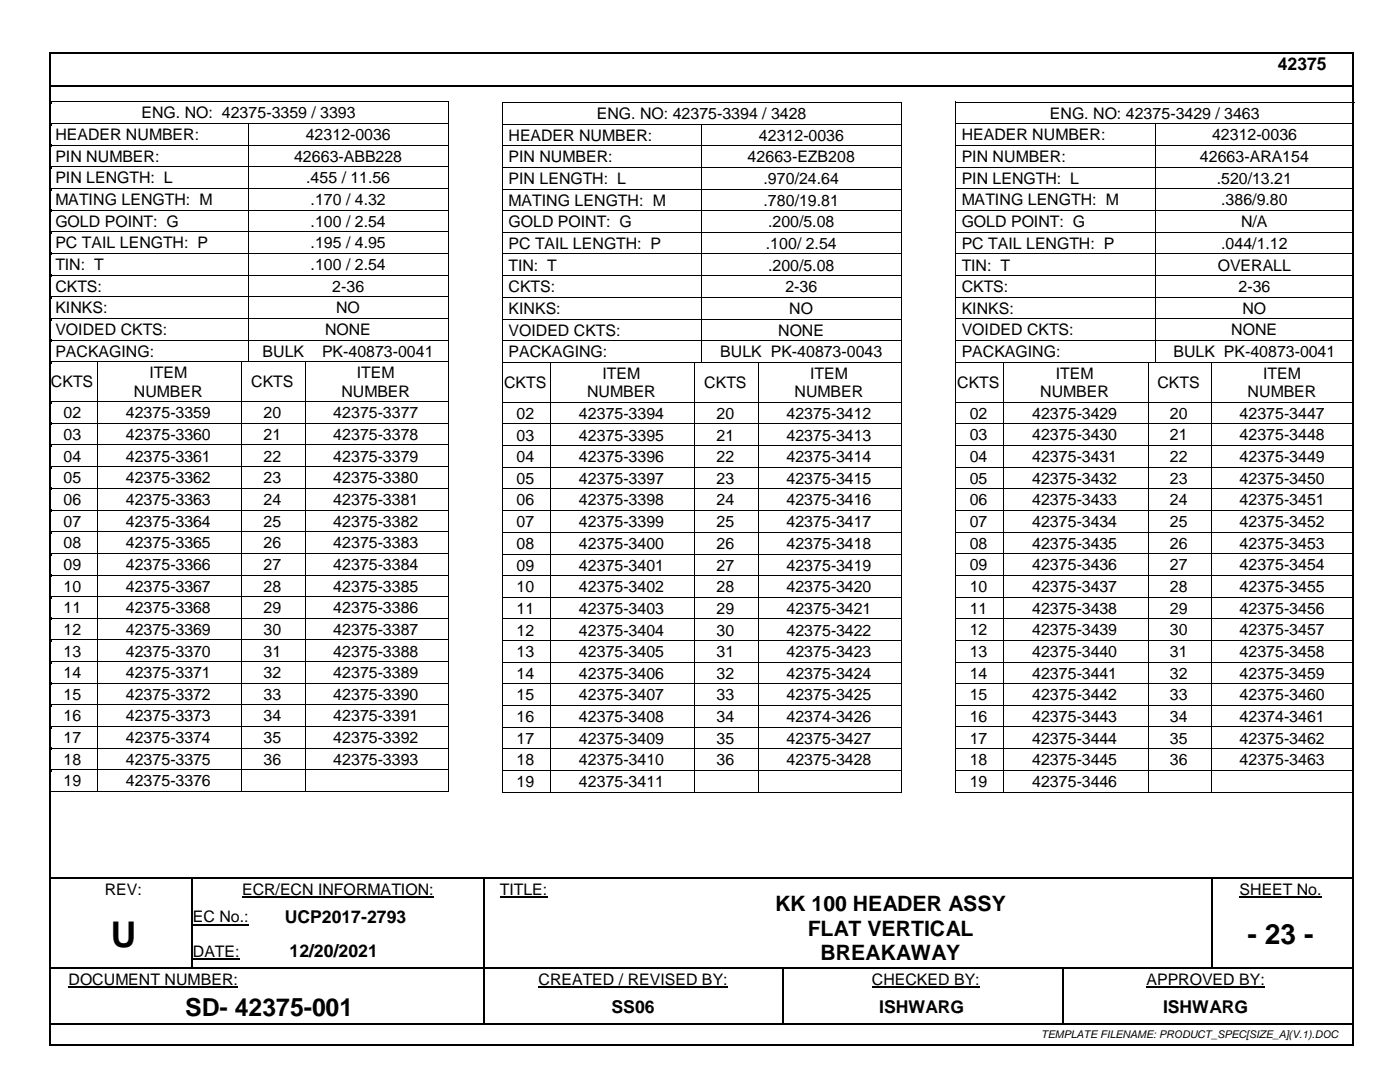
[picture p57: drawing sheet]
<svg xmlns="http://www.w3.org/2000/svg" width="279mm" height="216mm" viewBox="0 0 279 216" stroke-linecap="round" stroke-linejoin="round" font-family="sans-serif">
<defs><g id="words">
<text font-size="7.1" x="22.1" y="188.9">U</text>
<text font-size="5.6" x="249" y="188.3">- 23 -</text>
<text font-size="5" x="37" y="202.7">SD- 42375-001</text>
<g font-size="4.2">
<text x="154.7" y="181.9">KK 100 HEADER ASSY</text>
<text x="161.2" y="186.7">FLAT VERTICAL</text>
<text x="163.8" y="191.6">BREAKAWAY</text>
</g>
<g font-size="3.5">
<text x="255" y="13.9">42375</text>
<text x="56.8" y="184.1">UCP2017-2793</text>
<text x="57.8" y="191">12/20/2021</text>
<text x="122.1" y="202">SS06</text>
<text x="175.5" y="202">ISHWARG</text>
<text x="232.1" y="202">ISHWARG</text>
</g>
<g font-size="3.2">
<text x="28.2" y="23.6">ENG. NO: 42375-3359 / 3393</text>
<text x="119.1" y="23.8">ENG. NO: 42375-3394 / 3428</text>
<text x="209.5" y="23.7">ENG. NO: 42375-3429 / 3463</text>
<text x="11" y="27.9">HEADER NUMBER:</text>
<text x="61" y="27.9">42312-0036</text>
<text x="101.5" y="28.1">HEADER NUMBER:</text>
<text x="151.5" y="28.1">42312-0036</text>
<text x="191.9" y="28">HEADER NUMBER:</text>
<text x="241.9" y="28">42312-0036</text>
<text x="11" y="32.3">PIN NUMBER:</text>
<text x="58.7" y="32.3">42663-ABB228</text>
<text x="101.5" y="32.4">PIN NUMBER:</text>
<text x="149.2" y="32.4">42663-EZB208</text>
<text x="191.9" y="32.3">PIN NUMBER:</text>
<text x="239.5" y="32.3">42663-ARA154</text>
<text x="11" y="36.6">PIN LENGTH: L</text>
<text x="11" y="40.9">MATING LENGTH: M</text>
<text x="61.1" y="36.6">.455 / 11.56</text>
<text x="62" y="40.9">.170 / 4.32</text>
<text x="101.5" y="36.7">PIN LENGTH: L</text>
<text x="101.5" y="41">MATING LENGTH: M</text>
<text x="152.4" y="36.7">.970/24.64</text>
<text x="152.4" y="41">.780/19.81</text>
<text x="191.9" y="36.7">PIN LENGTH: L</text>
<text x="191.9" y="41">MATING LENGTH: M</text>
<text x="242.8" y="36.7">.520/13.21</text>
<text x="243.7" y="41">.386/9.80</text>
<text x="11" y="45.2">GOLD POINT: G</text>
<text x="62" y="45.2">.100 / 2.54</text>
<text x="101.5" y="45.3">GOLD POINT: G</text>
<text x="153.3" y="45.3">.200/5.08</text>
<text x="191.9" y="45.3">GOLD POINT: G</text>
<text x="247.7" y="45.3">N/A</text>
<text x="11" y="49.5">PC TAIL LENGTH: P</text>
<text x="11" y="53.9">TIN: T</text>
<text x="62" y="49.5">.195 / 4.95</text>
<text x="62" y="53.9">.100 / 2.54</text>
<text x="101.5" y="49.7">PC TAIL LENGTH: P</text>
<text x="101.5" y="54">TIN: T</text>
<text x="152.8" y="49.7">.100/ 2.54</text>
<text x="153.3" y="54">.200/5.08</text>
<text x="191.9" y="49.6">PC TAIL LENGTH: P</text>
<text x="191.9" y="54">TIN: T</text>
<text x="243" y="54">OVERALL</text>
<text x="243.7" y="49.6">.044/1.12</text>
<text x="11" y="58.2">CKTS:</text>
<text x="66.3" y="58.2">2-36</text>
<text x="101.5" y="58.3">CKTS:</text>
<text x="156.7" y="58.3">2-36</text>
<text x="191.9" y="58.3">CKTS:</text>
<text x="247.2" y="58.3">2-36</text>
<text x="11" y="62.5">KINKS:</text>
<text x="67.1" y="62.5">NO</text>
<text x="101.5" y="62.7">KINKS:</text>
<text x="157.5" y="62.7">NO</text>
<text x="191.9" y="62.6">KINKS:</text>
<text x="247.9" y="62.6">NO</text>
<text x="11" y="66.9">VOIDED CKTS:</text>
<text x="11" y="71.2">PACKAGING:</text>
<text x="52.4" y="71.2">BULK</text>
<text x="64.3" y="71.2">PK-40873-0041</text>
<text x="64.9" y="66.9">NONE</text>
<text x="101.5" y="67">VOIDED CKTS:</text>
<text x="101.5" y="71.3">PACKAGING:</text>
<text x="143.7" y="71.3">BULK PK-40873-0043</text>
<text x="155.3" y="67">NONE</text>
<text x="191.9" y="66.9">VOIDED CKTS:</text>
<text x="191.9" y="71.3">PACKAGING:</text>
<text x="234.2" y="71.3">BULK PK-40873-0041</text>
<text x="245.7" y="66.9">NONE</text>
<text x="10.2" y="77.3">CKTS</text>
<text x="29.8" y="75.5">ITEM</text>
<text x="50.1" y="77.3">CKTS</text>
<text x="71.2" y="75.5">ITEM</text>
<text x="100.6" y="77.4">CKTS</text>
<text x="120.2" y="75.6">ITEM</text>
<text x="140.6" y="77.4">CKTS</text>
<text x="161.7" y="75.6">ITEM</text>
<text x="191" y="77.4">CKTS</text>
<text x="210.7" y="75.6">ITEM</text>
<text x="231" y="77.4">CKTS</text>
<text x="252.1" y="75.6">ITEM</text>
<text x="12.7" y="83.5">02</text>
<text x="25.1" y="83.5">42375-3359</text>
<text x="26.7" y="79.1">NUMBER</text>
<text x="52.6" y="83.5">20</text>
<text x="66.5" y="83.5">42375-3377</text>
<text x="68.1" y="79.1">NUMBER</text>
<text x="103.1" y="83.6">02</text>
<text x="115.5" y="83.6">42375-3394</text>
<text x="117.2" y="79.3">NUMBER</text>
<text x="143" y="83.6">20</text>
<text x="157" y="83.6">42375-3412</text>
<text x="158.6" y="79.3">NUMBER</text>
<text x="193.5" y="83.5">02</text>
<text x="206" y="83.5">42375-3429</text>
<text x="207.6" y="79.2">NUMBER</text>
<text x="233.5" y="83.5">20</text>
<text x="247.4" y="83.5">42375-3447</text>
<text x="249" y="79.2">NUMBER</text>
<text x="12.7" y="87.8">03</text>
<text x="25.1" y="87.8">42375-3360</text>
<text x="52.6" y="87.8">21</text>
<text x="66.5" y="87.8">42375-3378</text>
<text x="103.1" y="87.9">03</text>
<text x="115.5" y="87.9">42375-3395</text>
<text x="143" y="87.9">21</text>
<text x="157" y="87.9">42375-3413</text>
<text x="193.5" y="87.9">03</text>
<text x="206" y="87.9">42375-3430</text>
<text x="233.5" y="87.9">21</text>
<text x="247.4" y="87.9">42375-3448</text>
<text x="12.7" y="92.1">04</text>
<text x="25.1" y="92.1">42375-3361</text>
<text x="52.6" y="92.1">22</text>
<text x="66.5" y="92.1">42375-3379</text>
<text x="103.1" y="92.2">04</text>
<text x="115.5" y="92.2">42375-3396</text>
<text x="143" y="92.2">22</text>
<text x="157" y="92.2">42375-3414</text>
<text x="193.5" y="92.2">04</text>
<text x="206" y="92.2">42375-3431</text>
<text x="233.5" y="92.2">22</text>
<text x="247.4" y="92.2">42375-3449</text>
<text x="12.7" y="96.4">05</text>
<text x="12.7" y="100.7">06</text>
<text x="25.1" y="96.4">42375-3362</text>
<text x="25.1" y="100.7">42375-3363</text>
<text x="52.6" y="96.4">23</text>
<text x="52.6" y="100.7">24</text>
<text x="66.5" y="96.4">42375-3380</text>
<text x="66.5" y="100.7">42375-3381</text>
<text x="103.1" y="96.5">05</text>
<text x="103.1" y="100.9">06</text>
<text x="115.5" y="96.5">42375-3397</text>
<text x="115.5" y="100.9">42375-3398</text>
<text x="143" y="96.5">23</text>
<text x="143" y="100.9">24</text>
<text x="157" y="96.5">42375-3415</text>
<text x="157" y="100.9">42375-3416</text>
<text x="193.5" y="96.5">05</text>
<text x="193.5" y="100.9">06</text>
<text x="206" y="96.5">42375-3432</text>
<text x="206" y="100.9">42375-3433</text>
<text x="233.5" y="96.5">23</text>
<text x="233.5" y="100.9">24</text>
<text x="247.4" y="96.5">42375-3450</text>
<text x="247.4" y="100.9">42375-3451</text>
<text x="12.7" y="105.1">07</text>
<text x="25.1" y="105.1">42375-3364</text>
<text x="52.6" y="105.1">25</text>
<text x="66.5" y="105.1">42375-3382</text>
<text x="103.1" y="105.2">07</text>
<text x="115.5" y="105.2">42375-3399</text>
<text x="143" y="105.2">25</text>
<text x="157" y="105.2">42375-3417</text>
<text x="193.5" y="105.2">07</text>
<text x="206" y="105.2">42375-3434</text>
<text x="233.5" y="105.2">25</text>
<text x="247.4" y="105.2">42375-3452</text>
<text x="12.7" y="109.4">08</text>
<text x="12.7" y="113.7">09</text>
<text x="25.1" y="109.4">42375-3365</text>
<text x="25.1" y="113.7">42375-3366</text>
<text x="52.6" y="109.4">26</text>
<text x="52.6" y="113.7">27</text>
<text x="66.5" y="109.4">42375-3383</text>
<text x="66.5" y="113.7">42375-3384</text>
<text x="103.1" y="109.5">08</text>
<text x="103.1" y="113.9">09</text>
<text x="115.5" y="109.5">42375-3400</text>
<text x="115.5" y="113.9">42375-3401</text>
<text x="143" y="109.5">26</text>
<text x="143" y="113.9">27</text>
<text x="157" y="109.5">42375-3418</text>
<text x="157" y="113.9">42375-3419</text>
<text x="193.5" y="109.5">08</text>
<text x="193.5" y="113.8">09</text>
<text x="206" y="109.5">42375-3435</text>
<text x="206" y="113.8">42375-3436</text>
<text x="233.5" y="109.5">26</text>
<text x="233.5" y="113.8">27</text>
<text x="247.4" y="109.5">42375-3453</text>
<text x="247.4" y="113.8">42375-3454</text>
<text x="12.7" y="118.1">10</text>
<text x="25.1" y="118.1">42375-3367</text>
<text x="52.6" y="118.1">28</text>
<text x="66.5" y="118.1">42375-3385</text>
<text x="103.1" y="118.2">10</text>
<text x="115.5" y="118.2">42375-3402</text>
<text x="143" y="118.2">28</text>
<text x="157" y="118.2">42375-3420</text>
<text x="193.5" y="118.1">10</text>
<text x="206" y="118.1">42375-3437</text>
<text x="233.5" y="118.1">28</text>
<text x="247.4" y="118.1">42375-3455</text>
<text x="12.7" y="122.4">11</text>
<text x="25.1" y="122.4">42375-3368</text>
<text x="52.6" y="122.4">29</text>
<text x="66.5" y="122.4">42375-3386</text>
<text x="103.1" y="122.5">11</text>
<text x="115.5" y="122.5">42375-3403</text>
<text x="143" y="122.5">29</text>
<text x="157" y="122.5">42375-3421</text>
<text x="193.5" y="122.5">11</text>
<text x="206" y="122.5">42375-3438</text>
<text x="233.5" y="122.5">29</text>
<text x="247.4" y="122.5">42375-3456</text>
<text x="12.7" y="126.7">12</text>
<text x="12.7" y="131">13</text>
<text x="25.1" y="126.7">42375-3369</text>
<text x="25.1" y="131">42375-3370</text>
<text x="52.6" y="126.7">30</text>
<text x="52.6" y="131">31</text>
<text x="66.5" y="126.7">42375-3387</text>
<text x="66.5" y="131">42375-3388</text>
<text x="103.1" y="126.8">12</text>
<text x="103.1" y="131.1">13</text>
<text x="115.5" y="126.8">42375-3404</text>
<text x="115.5" y="131.1">42375-3405</text>
<text x="143" y="126.8">30</text>
<text x="143" y="131.1">31</text>
<text x="157" y="126.8">42375-3422</text>
<text x="157" y="131.1">42375-3423</text>
<text x="193.5" y="126.8">12</text>
<text x="193.5" y="131.1">13</text>
<text x="206" y="126.8">42375-3439</text>
<text x="206" y="131.1">42375-3440</text>
<text x="233.5" y="126.8">30</text>
<text x="233.5" y="131.1">31</text>
<text x="247.4" y="126.8">42375-3457</text>
<text x="247.4" y="131.1">42375-3458</text>
<text x="12.7" y="135.3">14</text>
<text x="25.1" y="135.3">42375-3371</text>
<text x="52.6" y="135.3">32</text>
<text x="66.5" y="135.3">42375-3389</text>
<text x="103.1" y="135.4">14</text>
<text x="115.5" y="135.4">42375-3406</text>
<text x="143" y="135.4">32</text>
<text x="157" y="135.4">42375-3424</text>
<text x="193.5" y="135.4">14</text>
<text x="206" y="135.4">42375-3441</text>
<text x="233.5" y="135.4">32</text>
<text x="247.4" y="135.4">42375-3459</text>
<text x="12.7" y="139.6">15</text>
<text x="12.7" y="144">16</text>
<text x="25.1" y="139.6">42375-3372</text>
<text x="25.1" y="144">42375-3373</text>
<text x="52.6" y="139.6">33</text>
<text x="52.6" y="144">34</text>
<text x="66.5" y="139.6">42375-3390</text>
<text x="66.5" y="144">42375-3391</text>
<text x="103.1" y="139.8">15</text>
<text x="115.5" y="139.8">42375-3407</text>
<text x="143" y="139.8">33</text>
<text x="157" y="139.8">42375-3425</text>
<text x="193.5" y="139.7">15</text>
<text x="206" y="139.7">42375-3442</text>
<text x="233.5" y="139.7">33</text>
<text x="247.4" y="139.7">42375-3460</text>
<text x="12.7" y="148.3">17</text>
<text x="25.1" y="148.3">42375-3374</text>
<text x="52.6" y="148.3">35</text>
<text x="66.5" y="148.3">42375-3392</text>
<text x="103.1" y="144.1">16</text>
<text x="103.1" y="148.4">17</text>
<text x="115.5" y="144.1">42375-3408</text>
<text x="115.5" y="148.4">42375-3409</text>
<text x="143" y="144.1">34</text>
<text x="143" y="148.4">35</text>
<text x="157" y="144.1">42374-3426</text>
<text x="157" y="148.4">42375-3427</text>
<text x="193.5" y="144">16</text>
<text x="193.5" y="148.4">17</text>
<text x="206" y="144">42375-3443</text>
<text x="206" y="148.4">42375-3444</text>
<text x="233.5" y="144">34</text>
<text x="233.5" y="148.4">35</text>
<text x="247.4" y="144">42374-3461</text>
<text x="247.4" y="148.4">42375-3462</text>
<text x="12.7" y="152.6">18</text>
<text x="25.1" y="152.6">42375-3375</text>
<text x="52.6" y="152.6">36</text>
<text x="66.5" y="152.6">42375-3393</text>
<text x="103.1" y="152.7">18</text>
<text x="115.5" y="152.7">42375-3410</text>
<text x="143" y="152.7">36</text>
<text x="157" y="152.7">42375-3428</text>
<text x="193.5" y="152.7">18</text>
<text x="206" y="152.7">42375-3445</text>
<text x="233.5" y="152.7">36</text>
<text x="247.4" y="152.7">42375-3463</text>
<text x="12.7" y="156.9">19</text>
<text x="25.1" y="156.9">42375-3376</text>
<text x="103.1" y="157">19</text>
<text x="115.5" y="157">42375-3411</text>
<text x="193.5" y="157">19</text>
<text x="206" y="157">42375-3446</text>
<text x="20.9" y="178.5">REV:</text>
<text x="48.3" y="178.5">ECR/ECN INFORMATION:</text>
<text x="99.8" y="178.5">TITLE:</text>
<text x="247.4" y="178.5">SHEET No.</text>
<text x="38.5" y="184.1">EC No.:</text>
<text x="38.5" y="191">DATE:</text>
<text x="13.7" y="196.5">DOCUMENT NUMBER:</text>
<text x="107.5" y="196.5">CREATED / REVISED BY:</text>
<text x="174" y="196.5">CHECKED BY:</text>
<text x="228.8" y="196.5">APPROVED BY:</text>
</g>
<text font-size="2.1" x="207.8" y="207.1">TEMPLATE FILENAME: PRODUCT_SPEC[SIZE_A](V.1).DOC</text>
</g></defs>
<g fill="#000">
<path d="M9.8 10.3h.4v.4h-.4z" fill-rule="evenodd"/>
<path d="M9.8 10.3h.4v.4h-.4z" fill-rule="evenodd"/>
<path d="M10.2 17h.3v.4h-.3z" fill-rule="evenodd"/>
<path d="M10.2 17h.3v.4h-.3z" fill-rule="evenodd"/>
<path d="M10.2 17h.3v.4h-.3z" fill-rule="evenodd"/>
<path d="M10.5 17v.4z" fill-rule="evenodd"/>
<path d="M269.9 10.3h.4v.4h-.4z" fill-rule="evenodd"/>
<path d="M269.9 10.3h.4v.4h-.4z" fill-rule="evenodd"/>
<path d="M10.2 20.2h.1v.5h-.1z" fill-rule="evenodd"/>
<path d="M10.2 20.2h.1v.2h-.1z" fill-rule="evenodd"/>
<path d="M10.2 24.6h.1v.4h-.1z" fill-rule="evenodd"/>
<path d="M10.2 28.9h.1v.4h-.1z" fill-rule="evenodd"/>
<path d="M10.2 33.2h.1v.4h-.1z" fill-rule="evenodd"/>
<path d="M10.2 37.5h.1v.4h-.1z" fill-rule="evenodd"/>
<path d="M49.6 24.7h.1v.3h-.1z" fill-rule="evenodd"/>
<path d="M49.6 24.6h.1v.1h-.1z" fill-rule="evenodd"/>
<path d="M49.6 28.9h.1v.4h-.1z" fill-rule="evenodd"/>
<path d="M49.6 33.2h.1v.4h-.1z" fill-rule="evenodd"/>
<path d="M49.6 37.5h.1v.4h-.1z" fill-rule="evenodd"/>
<path d="M89.5 20.2h.1v.5h-.1z" fill-rule="evenodd"/>
<path d="M89.5 20.2h.1v.2h-.1z" fill-rule="evenodd"/>
<path d="M89.5 24.6h.1v.4h-.1z" fill-rule="evenodd"/>
<path d="M89.5 28.9h.1v.4h-.1z" fill-rule="evenodd"/>
<path d="M89.5 33.2h.1v.4h-.1z" fill-rule="evenodd"/>
<path d="M89.5 37.5h.1v.4h-.1z" fill-rule="evenodd"/>
<path d="M100.3 20.4h.1v.4h-.1z" fill-rule="evenodd"/>
<path d="M100.3 20.4h.1v.1h-.1z" fill-rule="evenodd"/>
<path d="M100.3 24.7h.1v.4h-.1z" fill-rule="evenodd"/>
<path d="M100.3 29h.1v.4h-.1z" fill-rule="evenodd"/>
<path d="M100.3 33.3h.1v.4h-.1z" fill-rule="evenodd"/>
<path d="M100.3 37.6h.1v.5h-.1z" fill-rule="evenodd"/>
<path d="M140 24.9h.2v.2h-.2z" fill-rule="evenodd"/>
<path d="M140 24.7h.2v.2h-.2z" fill-rule="evenodd"/>
<path d="M140 29h.2v.4h-.2z" fill-rule="evenodd"/>
<path d="M140 33.3h.2v.4h-.2z" fill-rule="evenodd"/>
<path d="M140 37.6h.2v.5h-.2z" fill-rule="evenodd"/>
<path d="M179.9 20.4h.2v.4h-.2z" fill-rule="evenodd"/>
<path d="M179.9 20.4h.2v.1h-.2z" fill-rule="evenodd"/>
<path d="M179.9 24.7h.2v.4h-.2z" fill-rule="evenodd"/>
<path d="M179.9 29h.2v.4h-.2z" fill-rule="evenodd"/>
<path d="M179.9 33.3h.2v.4h-.2z" fill-rule="evenodd"/>
<path d="M179.9 37.6h.2v.5h-.2z" fill-rule="evenodd"/>
<path d="M190.7 20.3h.2v.4h-.2z" fill-rule="evenodd"/>
<path d="M190.7 20.3h.2v.2h-.2z" fill-rule="evenodd"/>
<path d="M190.7 24.6h.2v.5h-.2z" fill-rule="evenodd"/>
<path d="M190.7 29h.2v.4h-.2z" fill-rule="evenodd"/>
<path d="M190.7 33.3h.2v.4h-.2z" fill-rule="evenodd"/>
<path d="M190.7 37.6h.2v.4h-.2z" fill-rule="evenodd"/>
<path d="M230.5 24.8h.1v.3h-.1z" fill-rule="evenodd"/>
<path d="M230.5 24.6h.1v.2h-.1z" fill-rule="evenodd"/>
<path d="M230.5 29h.1v.4h-.1z" fill-rule="evenodd"/>
<path d="M230.5 33.3h.1v.4h-.1z" fill-rule="evenodd"/>
<path d="M230.5 37.6h.1v.4h-.1z" fill-rule="evenodd"/>
<path d="M10.2 41.8h.1v.5h-.1z" fill-rule="evenodd"/>
<path d="M10.2 46.2h.1v.4h-.1z" fill-rule="evenodd"/>
<path d="M10.2 50.5h.1v.4h-.1z" fill-rule="evenodd"/>
<path d="M10.2 54.8h.1v.5h-.1z" fill-rule="evenodd"/>
<path d="M10.2 59.1h.1v.5h-.1z" fill-rule="evenodd"/>
<path d="M49.6 41.8h.1v.5h-.1z" fill-rule="evenodd"/>
<path d="M49.6 46.2h.1v.4h-.1z" fill-rule="evenodd"/>
<path d="M49.6 50.5h.1v.4h-.1z" fill-rule="evenodd"/>
<path d="M49.6 54.8h.1v.5h-.1z" fill-rule="evenodd"/>
<path d="M49.6 59.1h.1v.5h-.1z" fill-rule="evenodd"/>
<path d="M89.5 41.8h.1v.5h-.1z" fill-rule="evenodd"/>
<path d="M89.5 46.2h.1v.4h-.1z" fill-rule="evenodd"/>
<path d="M89.5 50.5h.1v.4h-.1z" fill-rule="evenodd"/>
<path d="M89.5 54.8h.1v.5h-.1z" fill-rule="evenodd"/>
<path d="M89.5 59.1h.1v.5h-.1z" fill-rule="evenodd"/>
<path d="M100.3 42h.1v.4h-.1z" fill-rule="evenodd"/>
<path d="M100.3 46.3h.1v.4h-.1z" fill-rule="evenodd"/>
<path d="M100.3 50.6h.1v.4h-.1z" fill-rule="evenodd"/>
<path d="M100.3 54.9h.1v.4h-.1z" fill-rule="evenodd"/>
<path d="M100.3 59.3h.1v.4h-.1z" fill-rule="evenodd"/>
<path d="M140 42h.2v.4h-.2z" fill-rule="evenodd"/>
<path d="M140 46.3h.2v.4h-.2z" fill-rule="evenodd"/>
<path d="M140 50.6h.2v.4h-.2z" fill-rule="evenodd"/>
<path d="M140 54.9h.2v.4h-.2z" fill-rule="evenodd"/>
<path d="M140 59.3h.2v.4h-.2z" fill-rule="evenodd"/>
<path d="M179.9 42h.2v.4h-.2z" fill-rule="evenodd"/>
<path d="M179.9 46.3h.2v.4h-.2z" fill-rule="evenodd"/>
<path d="M179.9 50.6h.2v.4h-.2z" fill-rule="evenodd"/>
<path d="M179.9 54.9h.2v.4h-.2z" fill-rule="evenodd"/>
<path d="M179.9 59.3h.2v.4h-.2z" fill-rule="evenodd"/>
<path d="M190.7 41.9h.2v.4h-.2z" fill-rule="evenodd"/>
<path d="M190.7 46.2h.2v.5h-.2z" fill-rule="evenodd"/>
<path d="M190.7 50.6h.2v.4h-.2z" fill-rule="evenodd"/>
<path d="M190.7 54.9h.2v.4h-.2z" fill-rule="evenodd"/>
<path d="M190.7 59.2h.2v.5h-.2z" fill-rule="evenodd"/>
<path d="M230.5 41.9h.1v.4h-.1z" fill-rule="evenodd"/>
<path d="M230.5 46.2h.1v.5h-.1z" fill-rule="evenodd"/>
<path d="M230.5 50.6h.1v.4h-.1z" fill-rule="evenodd"/>
<path d="M230.5 54.9h.1v.4h-.1z" fill-rule="evenodd"/>
<path d="M230.5 59.2h.1v.5h-.1z" fill-rule="evenodd"/>
<path d="M10.2 63.5h.1v.4h-.1z" fill-rule="evenodd"/>
<path d="M10.2 67.8h.1v.4h-.1z" fill-rule="evenodd"/>
<path d="M10.2 72.1h.1v.4h-.1z" fill-rule="evenodd"/>
<path d="M19.3 72.3h.2v.2h-.2z" fill-rule="evenodd"/>
<path d="M19.3 72.1h.2v.2h-.2z" fill-rule="evenodd"/>
<path d="M48.2 72.3h.2v.2h-.2z" fill-rule="evenodd"/>
<path d="M48.2 72.1h.2v.2h-.2z" fill-rule="evenodd"/>
<path d="M48.4 72.1h1.2v.2h-1.2z" fill-rule="evenodd"/>
<path d="M49.6 63.5h.1v.4h-.1z" fill-rule="evenodd"/>
<path d="M49.6 67.8h.1v.4h-.1z" fill-rule="evenodd"/>
<path d="M49.6 72.1h.1v.2h-.1z" fill-rule="evenodd"/>
<path d="M60.9 72.3h.2v.2h-.2z" fill-rule="evenodd"/>
<path d="M60.9 72.1h.2v.2h-.2z" fill-rule="evenodd"/>
<path d="M89.5 63.5h.1v.4h-.1z" fill-rule="evenodd"/>
<path d="M89.5 67.8h.1v.4h-.1z" fill-rule="evenodd"/>
<path d="M89.5 72.1h.1v.2h-.1z" fill-rule="evenodd"/>
<path d="M89.5 72.3l.1 .2z" fill-rule="evenodd"/>
<path d="M100.3 63.6h.1v.4h-.1z" fill-rule="evenodd"/>
<path d="M100.3 67.9h.1v.4h-.1z" fill-rule="evenodd"/>
<path d="M100.3 72.2h.1v.5h-.1z" fill-rule="evenodd"/>
<path d="M109.8 72.4h.2v.3h-.2z" fill-rule="evenodd"/>
<path d="M109.8 72.2h.2v.2h-.2z" fill-rule="evenodd"/>
<path d="M138.6 72.4h.2v.3h-.2z" fill-rule="evenodd"/>
<path d="M138.6 72.2h.2v.2h-.2z" fill-rule="evenodd"/>
<path d="M138.8 72.2h1.2v.2h-1.2z" fill-rule="evenodd"/>
<path d="M140 63.6h.2v.4h-.2z" fill-rule="evenodd"/>
<path d="M140 67.9h.2v.4h-.2z" fill-rule="evenodd"/>
<path d="M140 72.2h.2v.2h-.2z" fill-rule="evenodd"/>
<path d="M151.3 72.4h.2v.3h-.2z" fill-rule="evenodd"/>
<path d="M151.3 72.2h.2v.2h-.2z" fill-rule="evenodd"/>
<path d="M179.9 63.6h.2v.4h-.2z" fill-rule="evenodd"/>
<path d="M179.9 67.9h.2v.4h-.2z" fill-rule="evenodd"/>
<path d="M179.9 72.2h.2v.2h-.2z" fill-rule="evenodd"/>
<path d="M179.9 72.4l.1 .3z" fill-rule="evenodd"/>
<path d="M190.7 63.5h.2v.5h-.2z" fill-rule="evenodd"/>
<path d="M190.7 67.9h.2v.4h-.2z" fill-rule="evenodd"/>
<path d="M190.7 72.2h.2v.4h-.2z" fill-rule="evenodd"/>
<path d="M200.2 72.4h.2v.2h-.2z" fill-rule="evenodd"/>
<path d="M200.2 72.2h.2v.2h-.2z" fill-rule="evenodd"/>
<path d="M229.1 72.4h.1v.2h-.1z" fill-rule="evenodd"/>
<path d="M229.1 72.2h.1v.2h-.1z" fill-rule="evenodd"/>
<path d="M229.2 72.2h1.3v.2h-1.3z" fill-rule="evenodd"/>
<path d="M230.5 63.5h.1v.5h-.1z" fill-rule="evenodd"/>
<path d="M230.5 67.9h.1v.4h-.1z" fill-rule="evenodd"/>
<path d="M230.5 72.2h.1v.2h-.1z" fill-rule="evenodd"/>
<path d="M241.8 72.4h.1v.2h-.1z" fill-rule="evenodd"/>
<path d="M241.8 72.2h.1v.2h-.1z" fill-rule="evenodd"/>
<path d="M10.2 80.1h.1v.4h-.1z" fill-rule="evenodd"/>
<path d="M10.2 84.4h.1v.4h-.1z" fill-rule="evenodd"/>
<path d="M10.2 88.7h.1v.4h-.1z" fill-rule="evenodd"/>
<path d="M10.2 93h.1v.4h-.1z" fill-rule="evenodd"/>
<path d="M10.2 97.3h.1v.5h-.1z" fill-rule="evenodd"/>
<path d="M19.3 80.1h.2v.4h-.2z" fill-rule="evenodd"/>
<path d="M19.3 84.4h.2v.4h-.2z" fill-rule="evenodd"/>
<path d="M19.3 88.7h.2v.4h-.2z" fill-rule="evenodd"/>
<path d="M19.3 93h.2v.4h-.2z" fill-rule="evenodd"/>
<path d="M19.3 97.3h.2v.5h-.2z" fill-rule="evenodd"/>
<path d="M48.2 80.1h.2v.4h-.2z" fill-rule="evenodd"/>
<path d="M48.2 84.4h.2v.4h-.2z" fill-rule="evenodd"/>
<path d="M48.2 88.7h.2v.4h-.2z" fill-rule="evenodd"/>
<path d="M48.2 93h.2v.4h-.2z" fill-rule="evenodd"/>
<path d="M48.2 97.3h.2v.5h-.2z" fill-rule="evenodd"/>
<path d="M60.9 80.1h.2v.4h-.2z" fill-rule="evenodd"/>
<path d="M60.9 84.4h.2v.4h-.2z" fill-rule="evenodd"/>
<path d="M60.9 88.7h.2v.4h-.2z" fill-rule="evenodd"/>
<path d="M60.9 93h.2v.4h-.2z" fill-rule="evenodd"/>
<path d="M60.9 97.3h.2v.5h-.2z" fill-rule="evenodd"/>
<path d="M89.5 84.6h.1v.2h-.1z" fill-rule="evenodd"/>
<path d="M89.5 84.4h.1v.2h-.1z" fill-rule="evenodd"/>
<path d="M89.5 88.7h.1v.4h-.1z" fill-rule="evenodd"/>
<path d="M89.5 93h.1v.2h-.1z" fill-rule="evenodd"/>
<path d="M89.5 80.1l.1 .4z" fill-rule="evenodd"/>
<path d="M89.5 93.2l.1 .2z" fill-rule="evenodd"/>
<path d="M89.5 97.3l.1 .5z" fill-rule="evenodd"/>
<path d="M100.3 80.2h.1v.4h-.1z" fill-rule="evenodd"/>
<path d="M100.3 84.5h.1v.4h-.1z" fill-rule="evenodd"/>
<path d="M100.3 88.8h.1v.5h-.1z" fill-rule="evenodd"/>
<path d="M100.3 93.2h.1v.4h-.1z" fill-rule="evenodd"/>
<path d="M100.3 97.5h.1v.4h-.1z" fill-rule="evenodd"/>
<path d="M109.8 80.2h.2v.4h-.2z" fill-rule="evenodd"/>
<path d="M109.8 84.5h.2v.4h-.2z" fill-rule="evenodd"/>
<path d="M109.8 88.8h.2v.5h-.2z" fill-rule="evenodd"/>
<path d="M109.8 93.2h.2v.4h-.2z" fill-rule="evenodd"/>
<path d="M109.8 97.5h.2v.4h-.2z" fill-rule="evenodd"/>
<path d="M138.6 80.2h.2v.4h-.2z" fill-rule="evenodd"/>
<path d="M138.6 84.5h.2v.4h-.2z" fill-rule="evenodd"/>
<path d="M138.6 88.8h.2v.5h-.2z" fill-rule="evenodd"/>
<path d="M138.6 93.2h.2v.4h-.2z" fill-rule="evenodd"/>
<path d="M138.6 97.5h.2v.4h-.2z" fill-rule="evenodd"/>
<path d="M151.3 80.2h.2v.4h-.2z" fill-rule="evenodd"/>
<path d="M151.3 84.5h.2v.4h-.2z" fill-rule="evenodd"/>
<path d="M151.3 88.8h.2v.5h-.2z" fill-rule="evenodd"/>
<path d="M151.3 93.2h.2v.4h-.2z" fill-rule="evenodd"/>
<path d="M151.3 97.5h.2v.4h-.2z" fill-rule="evenodd"/>
<path d="M179.9 84.7h.2v.2h-.2z" fill-rule="evenodd"/>
<path d="M179.9 84.5h.2v.2h-.2z" fill-rule="evenodd"/>
<path d="M179.9 88.8h.2v.5h-.2z" fill-rule="evenodd"/>
<path d="M179.9 93.2h.2v.1h-.2z" fill-rule="evenodd"/>
<path d="M179.9 80.2l.1 .4z" fill-rule="evenodd"/>
<path d="M179.9 93.3l.1 .3z" fill-rule="evenodd"/>
<path d="M179.9 97.5l.1 .4z" fill-rule="evenodd"/>
<path d="M190.7 80.2h.2v.4h-.2z" fill-rule="evenodd"/>
<path d="M190.7 84.5h.2v.4h-.2z" fill-rule="evenodd"/>
<path d="M190.7 88.8h.2v.4h-.2z" fill-rule="evenodd"/>
<path d="M190.7 93.1h.2v.4h-.2z" fill-rule="evenodd"/>
<path d="M190.7 97.5h.2v.4h-.2z" fill-rule="evenodd"/>
<path d="M200.2 80.2h.2v.4h-.2z" fill-rule="evenodd"/>
<path d="M200.2 84.5h.2v.4h-.2z" fill-rule="evenodd"/>
<path d="M200.2 88.8h.2v.4h-.2z" fill-rule="evenodd"/>
<path d="M200.2 93.1h.2v.4h-.2z" fill-rule="evenodd"/>
<path d="M200.2 97.5h.2v.4h-.2z" fill-rule="evenodd"/>
<path d="M229.1 80.2h.1v.4h-.1z" fill-rule="evenodd"/>
<path d="M229.1 84.5h.1v.4h-.1z" fill-rule="evenodd"/>
<path d="M229.1 88.8h.1v.4h-.1z" fill-rule="evenodd"/>
<path d="M229.1 93.1h.1v.4h-.1z" fill-rule="evenodd"/>
<path d="M229.1 97.5h.1v.4h-.1z" fill-rule="evenodd"/>
<path d="M241.8 80.2h.1v.4h-.1z" fill-rule="evenodd"/>
<path d="M241.8 84.5h.1v.4h-.1z" fill-rule="evenodd"/>
<path d="M241.8 88.8h.1v.4h-.1z" fill-rule="evenodd"/>
<path d="M241.8 93.1h.1v.4h-.1z" fill-rule="evenodd"/>
<path d="M241.8 97.5h.1v.4h-.1z" fill-rule="evenodd"/>
<path d="M10.2 101.7h.1v.4h-.1z" fill-rule="evenodd"/>
<path d="M10.2 106h.1v.4h-.1z" fill-rule="evenodd"/>
<path d="M10.2 110.3h.1v.5h-.1z" fill-rule="evenodd"/>
<path d="M10.2 114.7h.1v.4h-.1z" fill-rule="evenodd"/>
<path d="M10.2 119h.1v.4h-.1z" fill-rule="evenodd"/>
<path d="M19.3 101.7h.2v.4h-.2z" fill-rule="evenodd"/>
<path d="M19.3 106h.2v.4h-.2z" fill-rule="evenodd"/>
<path d="M19.3 110.3h.2v.5h-.2z" fill-rule="evenodd"/>
<path d="M19.3 114.7h.2v.4h-.2z" fill-rule="evenodd"/>
<path d="M19.3 119h.2v.4h-.2z" fill-rule="evenodd"/>
<path d="M48.2 101.7h.2v.4h-.2z" fill-rule="evenodd"/>
<path d="M48.2 106h.2v.4h-.2z" fill-rule="evenodd"/>
<path d="M48.2 110.3h.2v.5h-.2z" fill-rule="evenodd"/>
<path d="M48.2 114.7h.2v.4h-.2z" fill-rule="evenodd"/>
<path d="M48.2 119h.2v.4h-.2z" fill-rule="evenodd"/>
<path d="M60.9 101.7h.2v.4h-.2z" fill-rule="evenodd"/>
<path d="M60.9 106h.2v.4h-.2z" fill-rule="evenodd"/>
<path d="M60.9 110.3h.2v.5h-.2z" fill-rule="evenodd"/>
<path d="M60.9 114.7h.2v.4h-.2z" fill-rule="evenodd"/>
<path d="M60.9 119h.2v.4h-.2z" fill-rule="evenodd"/>
<path d="M89.5 106.2h.1v.2h-.1z" fill-rule="evenodd"/>
<path d="M89.5 106h.1v.2h-.1z" fill-rule="evenodd"/>
<path d="M89.5 110.3h.1v.5h-.1z" fill-rule="evenodd"/>
<path d="M89.5 114.7h.1v.4h-.1z" fill-rule="evenodd"/>
<path d="M89.5 119h.1v.4h-.1z" fill-rule="evenodd"/>
<path d="M89.5 101.7l.1 .4z" fill-rule="evenodd"/>
<path d="M100.3 101.8h.1v.4h-.1z" fill-rule="evenodd"/>
<path d="M100.3 106.1h.1v.5h-.1z" fill-rule="evenodd"/>
<path d="M100.3 110.5h.1v.4h-.1z" fill-rule="evenodd"/>
<path d="M100.3 114.8h.1v.4h-.1z" fill-rule="evenodd"/>
<path d="M100.3 119.1h.1v.4h-.1z" fill-rule="evenodd"/>
<path d="M109.8 101.8h.2v.4h-.2z" fill-rule="evenodd"/>
<path d="M109.8 106.1h.2v.5h-.2z" fill-rule="evenodd"/>
<path d="M109.8 110.5h.2v.4h-.2z" fill-rule="evenodd"/>
<path d="M109.8 114.8h.2v.4h-.2z" fill-rule="evenodd"/>
<path d="M109.8 119.1h.2v.4h-.2z" fill-rule="evenodd"/>
<path d="M138.6 101.8h.2v.4h-.2z" fill-rule="evenodd"/>
<path d="M138.6 106.1h.2v.5h-.2z" fill-rule="evenodd"/>
<path d="M138.6 110.5h.2v.4h-.2z" fill-rule="evenodd"/>
<path d="M138.6 114.8h.2v.4h-.2z" fill-rule="evenodd"/>
<path d="M138.6 119.1h.2v.4h-.2z" fill-rule="evenodd"/>
<path d="M151.3 101.8h.2v.4h-.2z" fill-rule="evenodd"/>
<path d="M151.3 106.1h.2v.5h-.2z" fill-rule="evenodd"/>
<path d="M151.3 110.5h.2v.4h-.2z" fill-rule="evenodd"/>
<path d="M151.3 114.8h.2v.4h-.2z" fill-rule="evenodd"/>
<path d="M151.3 119.1h.2v.4h-.2z" fill-rule="evenodd"/>
<path d="M179.9 106.3h.2v.3h-.2z" fill-rule="evenodd"/>
<path d="M179.9 106.1h.2v.2h-.2z" fill-rule="evenodd"/>
<path d="M179.9 110.5h.2v.4h-.2z" fill-rule="evenodd"/>
<path d="M179.9 114.8h.2v.4h-.2z" fill-rule="evenodd"/>
<path d="M179.9 119.1h.2v.4h-.2z" fill-rule="evenodd"/>
<path d="M179.9 101.8l.1 .4z" fill-rule="evenodd"/>
<path d="M190.7 101.8h.2v.4h-.2z" fill-rule="evenodd"/>
<path d="M190.7 106.1h.2v.4h-.2z" fill-rule="evenodd"/>
<path d="M190.7 110.4h.2v.4h-.2z" fill-rule="evenodd"/>
<path d="M190.7 114.7h.2v.5h-.2z" fill-rule="evenodd"/>
<path d="M190.7 119.1h.2v.4h-.2z" fill-rule="evenodd"/>
<path d="M200.2 101.8h.2v.4h-.2z" fill-rule="evenodd"/>
<path d="M200.2 106.1h.2v.4h-.2z" fill-rule="evenodd"/>
<path d="M200.2 110.4h.2v.4h-.2z" fill-rule="evenodd"/>
<path d="M200.2 114.7h.2v.5h-.2z" fill-rule="evenodd"/>
<path d="M200.2 119.1h.2v.4h-.2z" fill-rule="evenodd"/>
<path d="M229.1 101.8h.1v.4h-.1z" fill-rule="evenodd"/>
<path d="M229.1 106.1h.1v.4h-.1z" fill-rule="evenodd"/>
<path d="M229.1 110.4h.1v.4h-.1z" fill-rule="evenodd"/>
<path d="M229.1 114.7h.1v.5h-.1z" fill-rule="evenodd"/>
<path d="M229.1 119.1h.1v.4h-.1z" fill-rule="evenodd"/>
<path d="M241.8 101.8h.1v.4h-.1z" fill-rule="evenodd"/>
<path d="M241.8 106.1h.1v.4h-.1z" fill-rule="evenodd"/>
<path d="M241.8 110.4h.1v.4h-.1z" fill-rule="evenodd"/>
<path d="M241.8 114.7h.1v.5h-.1z" fill-rule="evenodd"/>
<path d="M241.8 119.1h.1v.4h-.1z" fill-rule="evenodd"/>
<path d="M10.2 123.3h.1v.4h-.1z" fill-rule="evenodd"/>
<path d="M10.2 127.6h.1v.4h-.1z" fill-rule="evenodd"/>
<path d="M10.2 131.9h.1v.5h-.1z" fill-rule="evenodd"/>
<path d="M10.2 136.3h.1v.4h-.1z" fill-rule="evenodd"/>
<path d="M19.3 123.3h.2v.4h-.2z" fill-rule="evenodd"/>
<path d="M19.3 127.6h.2v.4h-.2z" fill-rule="evenodd"/>
<path d="M19.3 131.9h.2v.5h-.2z" fill-rule="evenodd"/>
<path d="M19.3 136.3h.2v.4h-.2z" fill-rule="evenodd"/>
<path d="M48.2 123.3h.2v.4h-.2z" fill-rule="evenodd"/>
<path d="M48.2 127.6h.2v.4h-.2z" fill-rule="evenodd"/>
<path d="M48.2 131.9h.2v.5h-.2z" fill-rule="evenodd"/>
<path d="M48.2 136.3h.2v.4h-.2z" fill-rule="evenodd"/>
<path d="M60.9 123.3h.2v.4h-.2z" fill-rule="evenodd"/>
<path d="M60.9 127.6h.2v.4h-.2z" fill-rule="evenodd"/>
<path d="M60.9 131.9h.2v.5h-.2z" fill-rule="evenodd"/>
<path d="M60.9 136.3h.2v.4h-.2z" fill-rule="evenodd"/>
<path d="M89.5 123.3h.1v.4h-.1z" fill-rule="evenodd"/>
<path d="M89.5 127.6h.1v.4h-.1z" fill-rule="evenodd"/>
<path d="M89.5 131.9h.1v.5h-.1z" fill-rule="evenodd"/>
<path d="M89.5 136.3h.1v.4h-.1z" fill-rule="evenodd"/>
<path d="M100.3 123.4h.1v.4h-.1z" fill-rule="evenodd"/>
<path d="M100.3 127.7h.1v.5h-.1z" fill-rule="evenodd"/>
<path d="M100.3 132.1h.1v.4h-.1z" fill-rule="evenodd"/>
<path d="M100.3 136.4h.1v.4h-.1z" fill-rule="evenodd"/>
<path d="M109.8 123.4h.2v.4h-.2z" fill-rule="evenodd"/>
<path d="M109.8 127.7h.2v.5h-.2z" fill-rule="evenodd"/>
<path d="M109.8 132.1h.2v.4h-.2z" fill-rule="evenodd"/>
<path d="M109.8 136.4h.2v.4h-.2z" fill-rule="evenodd"/>
<path d="M138.6 123.4h.2v.4h-.2z" fill-rule="evenodd"/>
<path d="M138.6 127.7h.2v.5h-.2z" fill-rule="evenodd"/>
<path d="M138.6 132.1h.2v.4h-.2z" fill-rule="evenodd"/>
<path d="M138.6 136.4h.2v.4h-.2z" fill-rule="evenodd"/>
<path d="M151.3 123.4h.2v.4h-.2z" fill-rule="evenodd"/>
<path d="M151.3 127.7h.2v.5h-.2z" fill-rule="evenodd"/>
<path d="M151.3 132.1h.2v.4h-.2z" fill-rule="evenodd"/>
<path d="M151.3 136.4h.2v.4h-.2z" fill-rule="evenodd"/>
<path d="M179.9 123.4h.2v.4h-.2z" fill-rule="evenodd"/>
<path d="M179.9 127.7h.2v.5h-.2z" fill-rule="evenodd"/>
<path d="M179.9 132.1h.2v.4h-.2z" fill-rule="evenodd"/>
<path d="M179.9 136.4h.2v.4h-.2z" fill-rule="evenodd"/>
<path d="M190.7 123.4h.2v.4h-.2z" fill-rule="evenodd"/>
<path d="M190.7 127.7h.2v.4h-.2z" fill-rule="evenodd"/>
<path d="M190.7 132h.2v.4h-.2z" fill-rule="evenodd"/>
<path d="M190.7 136.3h.2v.5h-.2z" fill-rule="evenodd"/>
<path d="M200.2 123.4h.2v.4h-.2z" fill-rule="evenodd"/>
<path d="M200.2 127.7h.2v.4h-.2z" fill-rule="evenodd"/>
<path d="M200.2 132h.2v.4h-.2z" fill-rule="evenodd"/>
<path d="M200.2 136.3h.2v.5h-.2z" fill-rule="evenodd"/>
<path d="M229.1 123.4h.1v.4h-.1z" fill-rule="evenodd"/>
<path d="M229.1 127.7h.1v.4h-.1z" fill-rule="evenodd"/>
<path d="M229.1 132h.1v.4h-.1z" fill-rule="evenodd"/>
<path d="M229.1 136.3h.1v.5h-.1z" fill-rule="evenodd"/>
<path d="M241.8 123.4h.1v.4h-.1z" fill-rule="evenodd"/>
<path d="M241.8 127.7h.1v.4h-.1z" fill-rule="evenodd"/>
<path d="M241.8 132h.1v.4h-.1z" fill-rule="evenodd"/>
<path d="M241.8 136.3h.1v.5h-.1z" fill-rule="evenodd"/>
<path d="M10.2 140.6h.1v.4h-.1z" fill-rule="evenodd"/>
<path d="M10.2 144.9h.1v.4h-.1z" fill-rule="evenodd"/>
<path d="M10.2 149.2h.1v.4h-.1z" fill-rule="evenodd"/>
<path d="M10.2 153.5h.1v.4h-.1z" fill-rule="evenodd"/>
<path d="M10.2 157.9h.1v.2h-.1z" fill-rule="evenodd"/>
<path d="M10.2 157.9h.1v.2h-.1z" fill-rule="evenodd"/>
<path d="M19.3 140.6h.2v.4h-.2z" fill-rule="evenodd"/>
<path d="M19.3 144.9h.2v.4h-.2z" fill-rule="evenodd"/>
<path d="M19.3 149.2h.2v.4h-.2z" fill-rule="evenodd"/>
<path d="M19.3 153.5h.2v.4h-.2z" fill-rule="evenodd"/>
<path d="M19.3 157.9h.2v.2h-.2z" fill-rule="evenodd"/>
<path d="M48.2 140.6h.2v.4h-.2z" fill-rule="evenodd"/>
<path d="M48.2 144.9h.2v.4h-.2z" fill-rule="evenodd"/>
<path d="M48.2 149.2h.2v.4h-.2z" fill-rule="evenodd"/>
<path d="M48.2 153.5h.2v.4h-.2z" fill-rule="evenodd"/>
<path d="M48.2 157.9h.2v.2h-.2z" fill-rule="evenodd"/>
<path d="M60.9 140.6h.2v.4h-.2z" fill-rule="evenodd"/>
<path d="M60.9 144.9h.2v.4h-.2z" fill-rule="evenodd"/>
<path d="M60.9 149.2h.2v.4h-.2z" fill-rule="evenodd"/>
<path d="M60.9 153.5h.2v.4h-.2z" fill-rule="evenodd"/>
<path d="M60.9 157.9h.2v.2h-.2z" fill-rule="evenodd"/>
<path d="M89.5 140.6h.1v.4h-.1z" fill-rule="evenodd"/>
<path d="M89.5 144.9h.1v.4h-.1z" fill-rule="evenodd"/>
<path d="M89.5 149.2h.1v.4h-.1z" fill-rule="evenodd"/>
<path d="M89.5 153.5h.1v.4h-.1z" fill-rule="evenodd"/>
<path d="M89.5 157.9h.1v.2h-.1z" fill-rule="evenodd"/>
<path d="M89.5 157.9h.1v.2h-.1z" fill-rule="evenodd"/>
<path d="M100.3 140.7h.1v.4h-.1z" fill-rule="evenodd"/>
<path d="M100.3 145h.1v.4h-.1z" fill-rule="evenodd"/>
<path d="M100.3 149.3h.1v.5h-.1z" fill-rule="evenodd"/>
<path d="M100.3 153.7h.1v.4h-.1z" fill-rule="evenodd"/>
<path d="M100.3 158h.1v.2h-.1z" fill-rule="evenodd"/>
<path d="M100.3 158h.1v.2h-.1z" fill-rule="evenodd"/>
<path d="M109.8 140.7h.2v.4h-.2z" fill-rule="evenodd"/>
<path d="M109.8 145h.2v.4h-.2z" fill-rule="evenodd"/>
<path d="M109.8 149.3h.2v.5h-.2z" fill-rule="evenodd"/>
<path d="M109.8 153.7h.2v.4h-.2z" fill-rule="evenodd"/>
<path d="M109.8 158h.2v.2h-.2z" fill-rule="evenodd"/>
<path d="M138.6 140.7h.2v.4h-.2z" fill-rule="evenodd"/>
<path d="M138.6 145h.2v.4h-.2z" fill-rule="evenodd"/>
<path d="M138.6 149.3h.2v.5h-.2z" fill-rule="evenodd"/>
<path d="M138.6 153.7h.2v.4h-.2z" fill-rule="evenodd"/>
<path d="M138.6 158h.2v.2h-.2z" fill-rule="evenodd"/>
<path d="M151.3 140.7h.2v.4h-.2z" fill-rule="evenodd"/>
<path d="M151.3 145h.2v.4h-.2z" fill-rule="evenodd"/>
<path d="M151.3 149.3h.2v.5h-.2z" fill-rule="evenodd"/>
<path d="M151.3 153.7h.2v.4h-.2z" fill-rule="evenodd"/>
<path d="M151.3 158h.2v.2h-.2z" fill-rule="evenodd"/>
<path d="M179.9 140.7h.2v.4h-.2z" fill-rule="evenodd"/>
<path d="M179.9 145h.2v.4h-.2z" fill-rule="evenodd"/>
<path d="M179.9 149.3h.2v.5h-.2z" fill-rule="evenodd"/>
<path d="M179.9 153.7h.2v.4h-.2z" fill-rule="evenodd"/>
<path d="M179.9 158h.2v.2h-.2z" fill-rule="evenodd"/>
<path d="M179.9 158h.2v.2h-.2z" fill-rule="evenodd"/>
<path d="M190.7 140.7h.2v.4h-.2z" fill-rule="evenodd"/>
<path d="M190.7 145h.2v.4h-.2z" fill-rule="evenodd"/>
<path d="M190.7 149.3h.2v.4h-.2z" fill-rule="evenodd"/>
<path d="M190.7 153.6h.2v.4h-.2z" fill-rule="evenodd"/>
<path d="M190.7 158h.2v.1h-.2z" fill-rule="evenodd"/>
<path d="M190.7 158h.2v.1h-.2z" fill-rule="evenodd"/>
<path d="M200.2 140.7h.2v.4h-.2z" fill-rule="evenodd"/>
<path d="M200.2 145h.2v.4h-.2z" fill-rule="evenodd"/>
<path d="M200.2 149.3h.2v.4h-.2z" fill-rule="evenodd"/>
<path d="M200.2 153.6h.2v.4h-.2z" fill-rule="evenodd"/>
<path d="M200.2 158h.2v.1h-.2z" fill-rule="evenodd"/>
<path d="M229.1 140.7h.1v.4h-.1z" fill-rule="evenodd"/>
<path d="M229.1 145h.1v.4h-.1z" fill-rule="evenodd"/>
<path d="M229.1 149.3h.1v.4h-.1z" fill-rule="evenodd"/>
<path d="M229.1 153.6h.1v.4h-.1z" fill-rule="evenodd"/>
<path d="M229.1 158h.1v.1h-.1z" fill-rule="evenodd"/>
<path d="M241.8 140.7h.1v.4h-.1z" fill-rule="evenodd"/>
<path d="M241.8 145h.1v.4h-.1z" fill-rule="evenodd"/>
<path d="M241.8 149.3h.1v.4h-.1z" fill-rule="evenodd"/>
<path d="M241.8 153.6h.1v.4h-.1z" fill-rule="evenodd"/>
<path d="M241.8 158h.1v.1h-.1z" fill-rule="evenodd"/>
<path d="M38.2 175.3h.3v.2h-.3z" fill-rule="evenodd"/>
<path d="M38.2 175h.4v.3h-.4z" fill-rule="evenodd"/>
<path d="M96.4 175.3h.3v.2h-.3z" fill-rule="evenodd"/>
<path d="M96.4 175h.3v.3h-.3z" fill-rule="evenodd"/>
<path d="M113.6 175h.3v.3h-.3z" fill-rule="evenodd"/>
<path d="M241.8 175.3h.3v.2h-.3z" fill-rule="evenodd"/>
<path d="M241.8 175h.4v.3h-.4z" fill-rule="evenodd"/>
<path d="M269.1 175h.3v.3h-.3z" fill-rule="evenodd"/>
<path d="M269.4 175h.5v.3h-.5z" fill-rule="evenodd"/>
<path d="M38.2 179.3h.3v.9h-.3z" fill-rule="evenodd"/>
<path d="M38.2 186.2h.3v.9h-.3z" fill-rule="evenodd"/>
<path d="M38.2 193.1h.3v.2h-.3z" fill-rule="evenodd"/>
<path d="M55.5 193.1h.3v.2h-.3z" fill-rule="evenodd"/>
<path d="M96.4 197.4h.3v.8h-.3z" fill-rule="evenodd"/>
<path d="M96.4 179.3h.3v.9h-.3z" fill-rule="evenodd"/>
<path d="M96.4 186.2h.3v.9h-.3z" fill-rule="evenodd"/>
<path d="M96.4 193.1h.3v.5h-.3z" fill-rule="evenodd"/>
<path d="M113.6 193.1h.2v.2h-.2z" fill-rule="evenodd"/>
<path d="M156.1 197.4h.3v.8h-.3z" fill-rule="evenodd"/>
<path d="M156.1 193.3h.3v.3h-.3z" fill-rule="evenodd"/>
<path d="M156.1 193.1h.3v.2h-.3z" fill-rule="evenodd"/>
<path d="M212 193.3h.2v.3h-.2z" fill-rule="evenodd"/>
<path d="M212 193.1h.2v.2h-.2z" fill-rule="evenodd"/>
<path d="M212 197.4h.2v.8h-.2z" fill-rule="evenodd"/>
<path d="M241.8 179.3h.3v.9h-.3z" fill-rule="evenodd"/>
<path d="M241.8 186.2h.3v.9h-.3z" fill-rule="evenodd"/>
<path d="M241.8 193.1h.3v.2h-.3z" fill-rule="evenodd"/>
<path d="M9.8 208.3h.4v.4h-.4z" fill-rule="evenodd"/>
<path d="M9.8 208.3h.4v.4h-.4z" fill-rule="evenodd"/>
<path d="M96.4 204.2h.3v.4h-.3z" fill-rule="evenodd"/>
<path d="M156.1 204.2h.3v.4h-.3z" fill-rule="evenodd"/>
<path d="M212 204.2h.3v.4h-.3z" fill-rule="evenodd"/>
<path d="M269.1 204.2h.3v.4h-.3z" fill-rule="evenodd"/>
<path d="M269.3 204.2h.4v.4h-.4z" fill-rule="evenodd"/>
<path d="M269.7 204.2h.2v.4h-.2z" fill-rule="evenodd"/>
<path d="M269.9 208.3h.4v.4h-.4z" fill-rule="evenodd"/>
<path d="M269.9 208.3h.4v.4h-.4z" fill-rule="evenodd"/>
</g>
<g fill="none" stroke="#000" stroke-width=".34">
<path d="M10 10.7v197.6M10.2 10.5h259.7M10.5 17.2h259.4M270.1 10.7v197.6M10.2 175.1h28M38.6 175.1h57.8M96.7 175.1h16.9M113.9 175.1h127.9M242.2 175.1h26.9M96.5 198.2v6M156.2 198.2v6M10.2 204.4h86.2"/>
<path d="M10.2 208.5h259.7M96.7 204.4h59.4M156.4 204.4h55.6M212.3 204.4h56.8"/>
</g>
<path d="M48.3 179h38.3M99.8 179h9.5M247.4 179h16.4M13.7 197h33.8M38.5 184.5h11.1M38.5 191.4h9.3M107.5 197h37.8M174 197h21.5M228.8 197h23.7" fill="none" stroke="#000" stroke-width=".21"/>
<g fill="none" stroke="#000" stroke-width=".25">
<path d="M38.4 175.5v3.8M96.5 175.5v3.8M242 175.5v3.8M10.2 193.2h28M38.4 180.2v6M38.4 187.1v6M38.5 193.2h17M55.8 193.2h40.6M96.5 180.2v6M96.5 187.1v6M96.5 193.6v3.8M96.7 193.2h16.9"/>
<path d="M113.8 193.2h42.3M156.2 193.6v3.8M156.4 193.2h55.6M212.1 193.6v3.8M212.1 198.2v6M212.2 193.2h29.6M242 180.2v6M242 187.1v6M242.1 193.2h27.8"/>
</g>
<g fill="none" stroke="#000" stroke-width=".2">
<path d="M10.3 20.3h79.2M10.3 24.6h39.3M10.3 29h39.3M10.3 33.3h39.3M10.3 37.6h39.3M49.7 25v3.9M49.7 29.3v3.9M49.7 33.6v3.9M49.7 37.9v3.9M49.7 24.6h39.8M49.7 29h39.8M49.7 33.3h39.8"/>
<path d="M49.7 37.6h39.8M89.6 20.7v3.9M89.6 25v3.9M89.6 29.3v3.9M89.6 33.6v3.9M89.6 37.9v3.9M100.3 20.8v3.9M100.3 25.1v3.9M100.3 29.4v3.9M100.3 33.7v3.9M100.3 38.1v3.9M100.4 20.4h79.5"/>
<path d="M100.4 24.8h39.6M100.4 29.1h39.6M100.4 33.4h39.6M100.4 37.7h39.6M140.1 25.1v3.9M140.1 29.4v3.9M140.1 33.7v3.9M140.1 38.1v3.9M140.2 24.8h39.7M140.2 29.1h39.7M140.2 33.4h39.7M140.2 37.7h39.7"/>
<path d="M180 20.8v3.9M180 25.1v3.9M180 29.4v3.9M180 33.7v3.9M180 38.1v3.9M190.8 20.7v3.9M190.8 25.1v3.9M190.8 29.4v3.9M190.8 33.7v3.9M190.8 38v3.9M190.9 20.4h79.4M190.9 24.7h39.6"/>
<path d="M190.9 29h39.6M190.9 33.4h39.6M190.9 37.7h39.6M230.5 25.1v3.9M230.5 29.4v3.9M230.5 33.7v3.9M230.5 38v3.9M230.6 24.7h39.3M230.6 29h39.3M230.6 33.4h39.3M230.6 37.7h39.3M10.3 41.9h39.3"/>
<path d="M10.3 46.2h39.3M10.3 50.6h39.3M10.3 54.9h39.3M10.3 59.2h39.3M49.7 42.3v3.9M49.7 46.6v3.9M49.7 50.9v3.9M49.7 55.3v3.8M49.7 59.6v3.9M49.7 41.9h39.8M49.7 46.2h39.8M49.7 50.6h39.8"/>
<path d="M49.7 54.9h39.8M49.7 59.2h39.8M89.6 42.3v3.9M89.6 46.6v3.9M89.6 50.9v3.9M89.6 55.3v3.8M89.6 59.6v3.9M100.3 42.4v3.9M100.3 46.7v3.9M100.3 51v3.9M100.3 55.3v4M100.3 59.7v3.9"/>
<path d="M100.4 42h39.6M100.4 46.4h39.6M100.4 50.7h39.6M100.4 55h39.6M100.4 59.4h39.6M140.1 42.4v3.9M140.1 46.7v3.9M140.1 51v3.9M140.1 55.3v4M140.1 59.7v3.9M140.2 42h39.7M140.2 46.4h39.7"/>
<path d="M140.2 50.7h39.7M140.2 55h39.7M140.2 59.4h39.7M180 42.4v3.9M180 46.7v3.9M180 51v3.9M180 55.3v4M180 59.7v3.9M190.8 42.3v3.9M190.8 46.7v3.9M190.8 51v3.9M190.8 55.3v3.9"/>
<path d="M190.8 59.7v3.8M190.9 50.7h39.6M190.9 55h39.6M190.9 42h39.6M190.9 46.3h39.6M190.9 59.3h39.6M230.5 42.3v3.9M230.5 46.7v3.9M230.5 51v3.9M230.5 55.3v3.9M230.5 59.7v3.8M230.6 50.7h39.3"/>
<path d="M230.6 55h39.3M230.6 42h39.3M230.6 46.3h39.3M230.6 59.3h39.3M10.3 63.5h39.3M10.3 67.9h39.3M10.3 72.2h9M19.4 72.5v7.6M19.5 72.2h28.7M48.3 72.5v7.6M49.7 63.9v3.9M49.7 68.2v3.9"/>
<path d="M49.7 63.5h39.8M49.7 67.9h39.8M49.7 72.2h11.2M61 72.5v7.6M61.1 72.2h28.4M89.6 63.9v3.9M89.6 68.2v3.9M89.6 72.5v7.6M100.3 64v3.9M100.3 68.3v3.9M100.3 72.7v7.5M100.4 63.7h39.6"/>
<path d="M100.4 68h39.6M100.4 72.3h9.4M109.9 72.7v7.5M110 72.3h28.6M138.7 72.7v7.5M140.1 64v3.9M140.1 68.3v3.9M140.2 63.7h39.7M140.2 68h39.7M140.2 72.3h11.1M151.4 72.7v7.5M151.5 72.3h28.4"/>
<path d="M180 64v3.9M180 68.3v3.9M180 72.7v7.5M190.8 64v3.9M190.8 68.3v3.9M190.8 72.6v7.6M190.9 63.6h39.6M190.9 68h39.6M190.9 72.3h9.3M200.3 72.6v7.6M200.4 72.3h28.7M229.1 72.6v7.6"/>
<path d="M230.5 64v3.9M230.5 68.3v3.9M230.6 63.6h39.3M230.6 68h39.3M230.6 72.3h11.2M241.8 72.6v7.6M241.9 72.3h28M10.3 80.2h9M10.3 84.5h9M10.3 88.8h9M10.3 93.1h9M10.3 97.4h9"/>
<path d="M19.4 80.5v3.9M19.4 84.8v3.9M19.4 89.1v3.9M19.4 93.4v3.9M19.4 97.8v3.9M19.5 80.2h28.7M19.5 84.5h28.7M19.5 88.8h28.7M19.5 93.1h28.7M19.5 97.4h28.7M48.3 80.5v3.9M48.3 84.8v3.9"/>
<path d="M48.3 89.1v3.9M48.3 93.4v3.9M48.3 97.8v3.9M48.4 80.2h12.5M48.4 84.5h12.5M48.4 88.8h12.5M48.4 93.1h12.5M48.4 97.4h12.5M61 80.5v3.9M61 84.8v3.9M61 89.1v3.9M61 93.4v3.9"/>
<path d="M61 97.8v3.9M61.1 80.2h28.4M61.1 84.5h28.4M61.1 88.8h28.4M61.1 93.1h28.4M61.1 97.4h28.4M89.6 84.8v3.9M89.6 89.1v3.9M89.6 80.5v3.9M89.6 93.4v3.9M89.6 97.8v3.9M100.3 80.6v3.9"/>
<path d="M100.3 84.9v3.9M100.3 89.3v3.9M100.3 93.6v3.9M100.3 97.9v3.9M100.4 80.3h9.4M100.4 84.6h9.4M100.4 88.9h9.4M100.4 93.2h9.4M100.4 97.6h9.4M109.9 80.6v3.9M109.9 84.9v3.9M109.9 89.3v3.9"/>
<path d="M109.9 93.6v3.9M109.9 97.9v3.9M110 80.3h28.6M110 84.6h28.6M110 88.9h28.6M110 93.2h28.6M110 97.6h28.6M138.7 80.6v3.9M138.7 84.9v3.9M138.7 89.3v3.9M138.7 93.6v3.9M138.7 97.9v3.9"/>
<path d="M138.8 80.3h12.5M138.8 84.6h12.5M138.8 88.9h12.5M138.8 93.2h12.5M138.8 97.6h12.5M151.4 80.6v3.9M151.4 84.9v3.9M151.4 89.3v3.9M151.4 93.6v3.9M151.4 97.9v3.9M151.5 80.3h28.4M151.5 84.6h28.4"/>
<path d="M151.5 88.9h28.4M151.5 93.2h28.4M151.5 97.6h28.4M180 80.6v3.9M180 84.9v3.9M180 89.3v3.9M180 93.6v3.9M180 97.9v3.9M190.8 80.6v3.9M190.8 84.9v3.9M190.8 89.2v3.9M190.8 93.5v4"/>
<path d="M190.8 97.9v3.9M190.9 97.6h9.3M190.9 80.2h9.3M190.9 84.6h9.3M190.9 88.9h9.3M190.9 93.2h9.3M200.3 80.6v3.9M200.3 84.9v3.9M200.3 89.2v3.9M200.3 93.5v4M200.3 97.9v3.9M200.4 97.6h28.7"/>
<path d="M200.4 80.2h28.7M200.4 84.6h28.7M200.4 88.9h28.7M200.4 93.2h28.7M229.1 80.6v3.9M229.1 84.9v3.9M229.1 89.2v3.9M229.1 93.5v4M229.1 97.9v3.9M229.2 97.6h12.6M229.2 80.2h12.6M229.2 84.6h12.6"/>
<path d="M229.2 88.9h12.6M229.2 93.2h12.6M241.8 80.6v3.9M241.8 84.9v3.9M241.8 89.2v3.9M241.8 93.5v4M241.8 97.9v3.9M241.9 97.6h28M241.9 80.2h28M241.9 84.6h28M241.9 88.9h28M241.9 93.2h28"/>
<path d="M10.3 101.8h9M10.3 106.1h9M10.3 110.4h9M10.3 114.7h9M10.3 119.1h9M19.4 102.1v3.9M19.4 106.4v3.9M19.4 110.8v3.9M19.4 115.1v3.9M19.4 119.4v3.9M19.5 101.8h28.7M19.5 106.1h28.7"/>
<path d="M19.5 110.4h28.7M19.5 114.7h28.7M19.5 119.1h28.7M48.3 102.1v3.9M48.3 106.4v3.9M48.3 110.8v3.9M48.3 115.1v3.9M48.3 119.4v3.9M48.4 101.8h12.5M48.4 106.1h12.5M48.4 110.4h12.5M48.4 114.7h12.5"/>
<path d="M48.4 119.1h12.5M61 102.1v3.9M61 106.4v3.9M61 110.8v3.9M61 115.1v3.9M61 119.4v3.9M61.1 101.8h28.4M61.1 106.1h28.4M61.1 110.4h28.4M61.1 114.7h28.4M61.1 119.1h28.4M89.6 106.4v3.9"/>
<path d="M89.6 110.8v3.9M89.6 115.1v3.9M89.6 119.4v3.9M89.6 102.1v3.9M100.3 102.2v3.9M100.3 106.6v3.9M100.3 110.9v3.9M100.3 115.2v3.9M100.3 119.5v3.9M100.4 101.9h9.4M100.4 106.2h9.4M100.4 110.5h9.4"/>
<path d="M100.4 114.9h9.4M100.4 119.2h9.4M109.9 102.2v3.9M109.9 106.6v3.9M109.9 110.9v3.9M109.9 115.2v3.9M109.9 119.5v3.9M110 101.9h28.6M110 106.2h28.6M110 110.5h28.6M110 114.9h28.6M110 119.2h28.6"/>
<path d="M138.7 102.2v3.9M138.7 106.6v3.9M138.7 110.9v3.9M138.7 115.2v3.9M138.7 119.5v3.9M138.8 101.9h12.5M138.8 106.2h12.5M138.8 110.5h12.5M138.8 114.9h12.5M138.8 119.2h12.5M151.4 102.2v3.9M151.4 106.6v3.9"/>
<path d="M151.4 110.9v3.9M151.4 115.2v3.9M151.4 119.5v3.9M151.5 101.9h28.4M151.5 106.2h28.4M151.5 110.5h28.4M151.5 114.9h28.4M151.5 119.2h28.4M180 102.2v3.9M180 106.6v3.9M180 110.9v3.9M180 115.2v3.9"/>
<path d="M180 119.5v3.9M190.8 102.2v3.9M190.8 106.5v3.9M190.8 110.8v3.9M190.8 115.2v3.9M190.8 119.5v3.9M190.9 101.9h9.3M190.9 114.8h9.3M190.9 106.2h9.3M190.9 110.5h9.3M190.9 119.2h9.3M200.3 102.2v3.9"/>
<path d="M200.3 106.5v3.9M200.3 110.8v3.9M200.3 115.2v3.9M200.3 119.5v3.9M200.4 101.9h28.7M200.4 114.8h28.7M200.4 106.2h28.7M200.4 110.5h28.7M200.4 119.2h28.7M229.1 102.2v3.9M229.1 106.5v3.9M229.1 110.8v3.9"/>
<path d="M229.1 115.2v3.9M229.1 119.5v3.9M229.2 101.9h12.6M229.2 114.8h12.6M229.2 106.2h12.6M229.2 110.5h12.6M229.2 119.2h12.6M241.8 102.2v3.9M241.8 106.5v3.9M241.8 110.8v3.9M241.8 115.2v3.9M241.8 119.5v3.9"/>
<path d="M241.9 101.9h28M241.9 114.8h28M241.9 106.2h28M241.9 110.5h28M241.9 119.2h28M10.3 123.4h9M10.3 127.7h9M10.3 132h9M10.3 136.3h9M19.4 123.7v3.9M19.4 128v3.9M19.4 132.4v3.9"/>
<path d="M19.4 136.7v3.9M19.5 123.4h28.7M19.5 127.7h28.7M19.5 132h28.7M19.5 136.3h28.7M48.3 123.7v3.9M48.3 128v3.9M48.3 132.4v3.9M48.3 136.7v3.9M48.4 123.4h12.5M48.4 127.7h12.5M48.4 132h12.5"/>
<path d="M48.4 136.3h12.5M61 123.7v3.9M61 128v3.9M61 132.4v3.9M61 136.7v3.9M61.1 123.4h28.4M61.1 127.7h28.4M61.1 132h28.4M61.1 136.3h28.4M89.6 123.7v3.9M89.6 128v3.9M89.6 132.4v3.9"/>
<path d="M89.6 136.7v3.9M100.3 123.8v3.9M100.3 128.2v3.9M100.3 132.5v3.9M100.3 136.8v3.9M100.4 123.5h9.4M100.4 127.8h9.4M100.4 132.1h9.4M100.4 136.5h9.4M109.9 123.8v3.9M109.9 128.2v3.9M109.9 132.5v3.9"/>
<path d="M109.9 136.8v3.9M110 123.5h28.6M110 127.8h28.6M110 132.1h28.6M110 136.5h28.6M138.7 123.8v3.9M138.7 128.2v3.9M138.7 132.5v3.9M138.7 136.8v3.9M138.8 123.5h12.5M138.8 127.8h12.5M138.8 132.1h12.5"/>
<path d="M138.8 136.5h12.5M151.4 123.8v3.9M151.4 128.2v3.9M151.4 132.5v3.9M151.4 136.8v3.9M151.5 123.5h28.4M151.5 127.8h28.4M151.5 132.1h28.4M151.5 136.5h28.4M180 123.8v3.9M180 128.2v3.9M180 132.5v3.9"/>
<path d="M180 136.8v3.9M190.8 123.8v3.9M190.8 128.1v3.9M190.8 132.4v3.9M190.8 136.8v3.9M190.9 123.5h9.3M190.9 127.8h9.3M190.9 132.1h9.3M190.9 136.4h9.3M200.3 123.8v3.9M200.3 128.1v3.9M200.3 132.4v3.9"/>
<path d="M200.3 136.8v3.9M200.4 123.5h28.7M200.4 127.8h28.7M200.4 132.1h28.7M200.4 136.4h28.7M229.1 123.8v3.9M229.1 128.1v3.9M229.1 132.4v3.9M229.1 136.8v3.9M229.2 123.5h12.6M229.2 127.8h12.6M229.2 132.1h12.6"/>
<path d="M229.2 136.4h12.6M241.8 123.8v3.9M241.8 128.1v3.9M241.8 132.4v3.9M241.8 136.8v3.9M241.9 123.5h28M241.9 127.8h28M241.9 132.1h28M241.9 136.4h28M10.3 140.7h9M10.3 145h9M10.3 149.3h9"/>
<path d="M10.3 153.6h9M10.3 158h9M19.4 141v3.9M19.4 145.3v3.9M19.4 149.6v3.9M19.4 153.9v4M19.5 140.7h28.7M19.5 145h28.7M19.5 149.3h28.7M19.5 153.6h28.7M19.5 158h28.7M48.3 141v3.9"/>
<path d="M48.3 145.3v3.9M48.3 149.6v3.9M48.3 153.9v4M48.4 140.7h12.5M48.4 145h12.5M48.4 149.3h12.5M48.4 153.6h12.5M48.4 158h12.5M61 141v3.9M61 145.3v3.9M61 149.6v3.9M61 153.9v4"/>
<path d="M61.1 140.7h28.4M61.1 145h28.4M61.1 149.3h28.4M61.1 153.6h28.4M61.1 158h28.4M89.6 141v3.9M89.6 145.3v3.9M89.6 149.6v3.9M89.6 153.9v4M100.3 141.1v3.9M100.3 145.4v3.9M100.3 149.8v3.9"/>
<path d="M100.3 154.1v3.9M100.4 140.8h9.4M100.4 145.1h9.4M100.4 149.4h9.4M100.4 153.7h9.4M100.4 158.1h9.4M109.9 141.1v3.9M109.9 145.4v3.9M109.9 149.8v3.9M109.9 154.1v3.9M110 140.8h28.6M110 145.1h28.6"/>
<path d="M110 149.4h28.6M110 153.7h28.6M110 158.1h28.6M138.7 141.1v3.9M138.7 145.4v3.9M138.7 149.8v3.9M138.7 154.1v3.9M138.8 140.8h12.5M138.8 145.1h12.5M138.8 149.4h12.5M138.8 153.7h12.5M138.8 158.1h12.5"/>
<path d="M151.4 141.1v3.9M151.4 145.4v3.9M151.4 149.8v3.9M151.4 154.1v3.9M151.5 140.8h28.4M151.5 145.1h28.4M151.5 149.4h28.4M151.5 153.7h28.4M151.5 158.1h28.4M180 141.1v3.9M180 145.4v3.9M180 149.8v3.9"/>
<path d="M180 154.1v3.9M190.8 141.1v3.9M190.8 145.4v3.9M190.8 149.7v3.9M190.8 154v4M190.9 140.7h9.3M190.9 145.1h9.3M190.9 149.4h9.3M190.9 153.7h9.3M190.9 158.1h9.3M200.3 141.1v3.9M200.3 145.4v3.9"/>
<path d="M200.3 149.7v3.9M200.3 154v4M200.4 140.7h28.7M200.4 145.1h28.7M200.4 149.4h28.7M200.4 153.7h28.7M200.4 158.1h28.7M229.1 141.1v3.9M229.1 145.4v3.9M229.1 149.7v3.9M229.1 154v4M229.2 140.7h12.6"/>
<path d="M229.2 145.1h12.6M229.2 149.4h12.6M229.2 153.7h12.6M229.2 158.1h12.6M241.8 141.1v3.9M241.8 145.4v3.9M241.8 149.7v3.9M241.8 154v4M241.9 140.7h28M241.9 145.1h28M241.9 149.4h28M241.9 153.7h28"/>
<path d="M241.9 158.1h28"/>
</g>
<use href="#words"/>
</svg>
